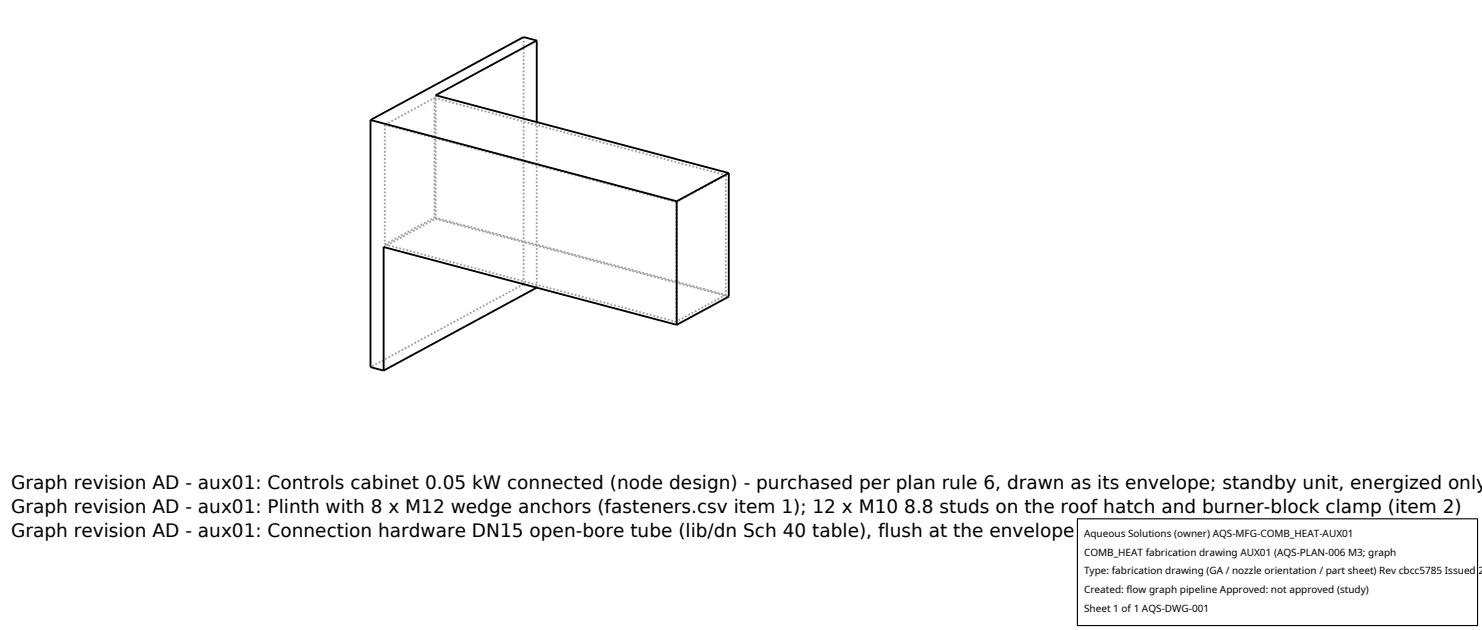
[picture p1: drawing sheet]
<svg xmlns="http://www.w3.org/2000/svg" width="212mm" height="90mm" viewBox="0 0 212 90" stroke-linecap="round" stroke-linejoin="round" font-family="sans-serif">
<defs><g id="words">
<g font-size="2.6">
<text x="1.6" y="69.8">Graph revision AD - aux01: Controls cabinet 0.05 kW connected (node design) - purchased per plan rule 6, drawn as its envelope; standby unit, energized only</text>
<text x="1.6" y="73.3">Graph revision AD - aux01: Plinth with 8 x M12 wedge anchors (fasteners.csv item 1); 12 x M10 8.8 studs on the roof hatch and burner-block clamp (item 2)</text>
<text x="1.6" y="76.7">Graph revision AD - aux01: Connection hardware DN15 open-bore tube (lib/dn Sch 40 table), flush at the envelope faces</text>
</g>
<g font-size="1.4">
<text x="154.8" y="76.6">Aqueous Solutions (owner) AQS-MFG-COMB_HEAT-AUX01</text>
<text x="154.8" y="79.3">COMB_HEAT fabrication drawing AUX01 (AQS-PLAN-006 M3; graph</text>
<text x="154.8" y="82">Type: fabrication drawing (GA / nozzle orientation / part sheet) Rev cbcc5785 Issued 2</text>
<text x="154.8" y="84.7">Created: flow graph pipeline Approved: not approved (study)</text>
<text x="154.8" y="87.4">Sheet 1 of 1 AQS-DWG-001</text>
</g>
</g></defs>
<g fill="none" stroke="#a0a0a0" stroke-width=".26" stroke-dasharray=".3 .3" stroke-linecap="butt">
<path d="M55 17.8v17.1M55 17.8l7.1-3.8M55 17.8l41.6 11.1M62.1 14v17.1M62.1 14l41.6 11M62.2 13.6v17.6M74.8 5.3v35.3M76.7 17.4v23.7M54.8 35.3l7.4-4.1M55 34.9l7.1-3.8M55 34.9l41.6 11M62.1 31.1l41.6 11"/>
<path d="M62.2 31.2l41.9 11.2M96.6 28.9v17M103.7 25l-7.1 3.9M103.7 25v17.1M74.8 40.6l1.9 .5M74.8 40.6l-21.9 11.8M103.7 42.1l-7.1 3.8"/>
</g>
<path d="M52.9 17.1v35.3l1.9 .5M52.9 17.1l43.8 11.6M76.7 5.8l-1.9-.5-21.9 11.8M76.7 5.8v11.6M76.7 5.8l-14.5 7.8 41.9 11.1M96.7 28.7v17.7M104.1 24.7v17.7l-7.4 4M104.1 24.7l-7.4 4M76.7 41.1l-21.9 11.8M96.7 46.4l-41.9-11.1v17.6" fill="none" stroke="#000" stroke-width=".26"/>
<path d="M153.9 74.1h57.1v15.2h-57.1z" fill="#fff" stroke="#000" stroke-width=".16"/>
<use href="#words"/>
</svg>
